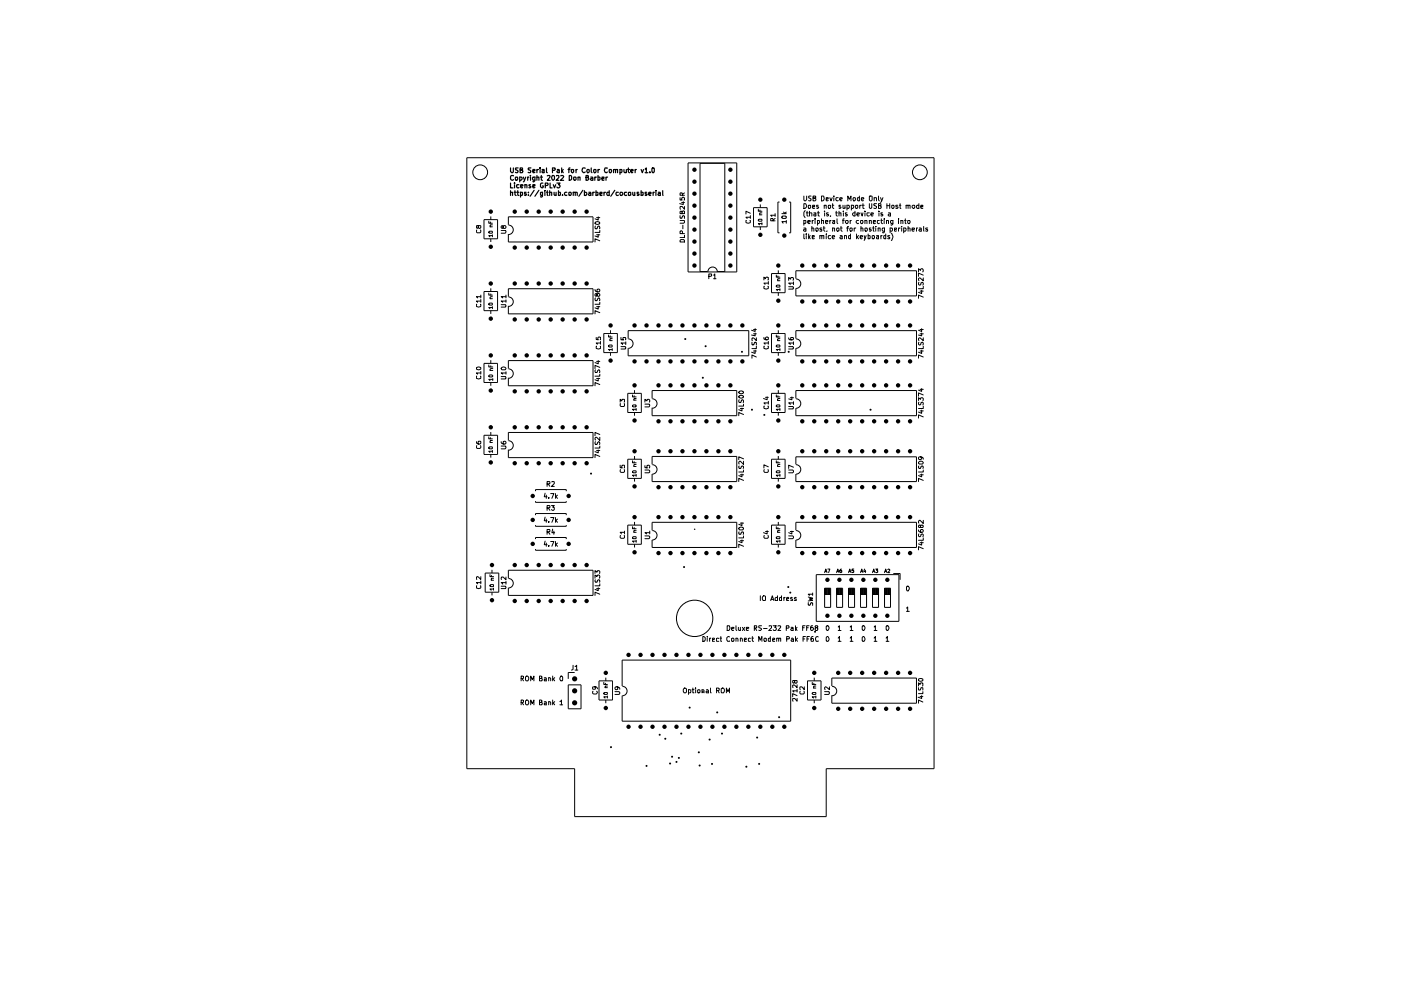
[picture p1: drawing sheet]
<svg xmlns="http://www.w3.org/2000/svg" width="297mm" height="210mm" viewBox="0 0 297 210" stroke-linecap="round" stroke-linejoin="round" font-family="sans-serif">
<g fill="none" stroke="#000" stroke-width=".21">
<path d="M99 33.4h99v129.6h-22.8v10.1h-53.4v-10.1h-22.8zM145.9 34.5h10.3v23.2h-10.3zM101.1 48.8l-.1 .4 .2 .2h.6l.1-.2v-.4M101.4 48l.1-.2 .4 .1v.4l-.1 .1-.4-.1-.1-.5-.3 .1v.4l.2 .1 .2-.2M102.6 46.6h2.9v4h-2.9zM103.6 49.1l.7-.1 .1 .4h-.6h-.2zM103.6 46.9v.4h.8M103.9 48.1h.5M104 47.1v.2M104.1 45.9v.7M104.1 50.6v.7M104.4 50h-.8l.3 .2"/>
<path d="M104.4 47.7h-.4v.4M104.4 49.8v.4M106.3 48.9h.9l.1 .1-.2 .4h-.8M106.7 48l.1-.2 .5 .2-.2 .4-.4-.1v-.4l-.3-.1-.1 .2 .1 .4 .3-.1M107.8 47.7v-1.7h17.9v5.3h-17.9v-1.7M107.8 47.7a1 1 0 0 1 1 1 1 1 0 0 1-1 1M126.2 47.9v.6h.4a.44 .44 0 0 1 .5-.5v.5M126.2 47.1a.58 .58 0 0 1 1 .2 .58 .58 0 0 1-1-.1zM126.5 49.8h.7M126.5 46.1h.7M126.8 49.7v.6l-.6-.3M126.8 46v.7l-.6-.3"/>
<path d="M127.2 51.1l-1-.5v.7M127.2 48.9v.4h-1M144.2 51l.2-.2h.5l.2 .2v.3h-.9zM144.2 46.7l.9 .1v.4l-.2 .1h-.7M144.2 45.7v.5a.36 .36 0 0 0 .4 0 .36 .36 0 0 0 .1-.4h.4v.5M144.2 41.9v.5h.4v-.5l.3-.1 .2 .2-.1 .4M144.5 42.9h.6M144.6 45l.3-.3 .2 .1v.5h-.9v-.4h.4v.4M144.7 49.5v-.4l-.2-.2-.3 .1v.5h.9M144.7 41.4l-.1-.5-.4 .1v.4h.9M144.8 47.8v.7M144.9 42.8v.5l-.8-.1"/>
<path d="M145.1 49.9v.5h-.9M145.1 43.8v.6l-.5-.6-.4 .1 .1 .5M145.1 40.9l-.4 .3M150 57.6h-1.6v-23h5.3v23h-1.6M150.1 57.6a1 1 0 0 1 1-1 1 1 0 0 1 1 1M150.3 58.6l.6-.1v-.3l-.6-.1v1M151.3 58.3l.3-.2v1M151.3 59.1h.5M158.2 46.7v.5l.4 .1 .5-.1-.1-.5M159.1 46.1h-.9l.2 .2M159.1 45.2l-.9-.4v.6M159.1 45.7v.6"/>
<path d="M159.8 44h2.8v4.1h-2.8zM160.8 46.6l.7-.1v.3l-.5 .1-.2-.1zM160.8 44.4v.4h.7M161 45.6h.5M161.1 44.5v.3M161.2 43.3v.7M161.2 48.1v.7M161.5 47.4h-.7l.2 .3M161.5 45.1h-.4v.5M161.5 47.2v.5M162 59.4v-.6l.3 .3 .2-.3h.4l-.1 .6M162.9 59.7v.6"/>
<path d="M163.6 58h2.9v4.1h-2.9zM163.9 46.8l-.1-.5-.4 .1v.4h.9M164.3 45.6h-.9l.3 .3M164.3 46.3l-.4 .4M164.3 45.3v.6M164.6 58.3v.5h.8M164.8 59.5h.6M164.9 58.5v.3M165 57.3v.7M165.3 42.8h-.4v6.6h.4M165.4 59.1h-.5v.4M165.8 45.9l.7-.1 .2 .1v.3l-.8 .1-.1-.1z"/>
<path d="M165.8 45.3h.9M166.1 45l.4 .3M166.7 47h-.9l.2 .3M166.7 46.7v.6M166.7 45l-.3 .2M167.2 59.4v-.6l.4 .4 .1-.4h.4v.6M167.3 42.8h.3v6.6h-.3M168.2 59.8v.6M168.7 59.1v-1.7h25.6v5.3h-25.6v-1.6M168.8 59.2a1 1 0 0 1 1 1 1 1 0 0 1-1 1M170.4 41.6v.8l.2 .2 .4-.3v-.7M170.4 43.2h.4l.2 .4-.3 .6h-.3z"/>
<path d="M170.4 47.3l.3 .1 .2-.2-.1-.5h-.4v1.1M170.4 48.3l.5 .1v.6M170.4 49.6v.9l.2 .1M170.7 44.6l-.3 .4v.7l.3 .4M170.9 48.6h-.4l-.2 .2 .2 .2 .4-.1M170.9 49.6v.1M170.9 45.1h.5M170.9 50v.6M171.1 44.8v.9l.3 .1M171.3 47.1l.5-.1-.1-.3-.4 .1v.4l.1 .2 .3-.1M171.4 43.5l.5 .1v.4l-.2 .2-.3-.3zM171.4 49.6v1"/>
<path d="M171.5 50.2l.3 .4M171.6 45.2h.5v.6M171.6 44.8v1M171.8 50l-.4 .3M172 41.6l-.6 .1 .1 .3 .5 .2-.2 .4-.4-.1M172.1 48.4h.5v.6M172.1 48v1M172.2 50.3l.4-.1v-.2h-.4v.5h.4M172.2 46.7v.7M172.3 43.9l.4-.1v-.3h-.4v.6h.4M172.4 42h.5v-.4h-.5v1h.4l.2-.4-.3-.2M172.5 46.7l-.3 .2"/>
<path d="M172.6 45.1h.4v.7M172.8 46.4v.1M172.8 46.7v.7M173 45.4l-.4 .1v.3l.4-.1M173 48.4l.4-.1 .1 .5-.2 .2-.3-.1zM173.3 47.3l.3 .1 .1-.2v-.5h-.4v1.1M173.3 45.1h.4M173.5 43.5h-.4v.3l.5 .2-.2 .2-.3-.1M173.5 44.8v.9l.2 .1M173.8 50h.4v.6M173.8 50v.6M174.2 41.6h.4a.58 .58 0 0 1 .1 .6 .58 .58 0 0 1-.5 .4z"/>
<path d="M174.2 46.8l.4-.1v.7M174.2 46.4v1M174.2 48.3l-.4 .1 .2 .3h.2v.2h-.4M174.2 50h.5v.6M174.6 48.3h.3M174.7 48v.9l.2 .1M174.8 43.6l.4-.1v.7M174.8 43.5v.7M174.8 44.8v.1M174.8 45.1v.7M175 47.1l.5-.1-.1-.3-.4 .1v.4l.2 .2 .2-.1M175.2 42.2h.4v-.3h-.4v.6h.4"/>
<path d="M175.2 49.6v.1M175.2 50v.6M175.3 48.9v.2M175.6 45.1h-.3v.3l.4 .2-.2 .2-.2-.1M175.7 43.5l.4 .1v.4l-.2 .2-.3-.3zM175.9 41.9l.3 .7 .2-.7M175.9 46.7v.7M176.1 45.7l-.1 .2M176.1 50h-.4l-.1 .1 .2 .5 .3-.1M176.2 46.7l-.3 .2M176.4 50.3l.6-.1-.1-.2h-.5v.5l.2 .1 .3-.1M176.4 43.5h.4"/>
<path d="M176.5 43.2v.8l.3 .2M176.5 46.7h.5v.7M176.5 48.4h.5v.6M176.5 48.3v.7M176.8 41.6v.1M176.8 41.9v.7M177 47l-.5 .1v.2h.5M177.2 45.1h.3M177.3 44.8v.8l.2 .2M177.5 46.4v.8l.1 .2M177.5 48.3l.4 .1v.5h-.4zM177.7 41.9h-.4l-.1 .2 .1 .4h.4"/>
<path d="M177.9 45.2l.4-.1v.7M177.9 44.8v1M178.1 42.2h.5l-.1-.3-.4 .1v.4l.1 .2 .3-.1M178.1 50h.5v.6M178.2 43.5h-.3v.3l.4 .2-.2 .2-.2-.1M178.2 48.3h.4M178.3 48v.9l.3 .1M178.6 50.2h-.4l-.1 .2 .1 .2 .4-.1M178.6 46.7h.4M178.7 43.5v.6l.3 .1 .2-.2M178.8 44.8v.1M178.8 45.1v.7"/>
<path d="M179 46.4l-.3 .1v.9M179.1 50h.4v.6M179.1 50v.6M179.2 43.5v.7M179.2 46.9l.2-.2h.3v.6l-.2 .1-.3-.2zM179.5 48.3h.4M179.6 44.1h.4v-.6h-.4v1M179.6 45.1h-.4v.3l.5 .2-.2 .2-.3-.1M179.7 42.6v-1l.4 .6 .3-.6v1M179.9 48l-.2 .2v.8M180.3 48.3l.4 .1v.5h-.4zM180.3 46.7v.7"/>
<path d="M180.3 50h-.4v.5h.4M180.3 49.6v1M180.5 44.1h.4v-.6h-.4v1M180.5 46.7l-.2 .2M180.9 41.9l.5 .1v.4l-.2 .2-.4-.3zM181.1 48.3v.7M181.3 45.1h-.4l-.1 .2v.3l.2 .2 .3-.1M181.3 44.8v1M181.4 43.5l.5 .1v.4l-.2 .2-.3-.3zM181.4 48.3l-.3 .2M181.6 49.6v1M181.7 45.5l.5-.1-.1-.3-.4 .1v.4l.2 .2 .2-.1"/>
<path d="M181.7 50.2l.3 .4M182 46.7h-.3l-.2 .2v.3l.3 .2 .2-.1M182 50l-.4 .3M182.2 41.9l-.4 .1v.4l.1 .2 .3-.1M182.2 41.6v1M182.3 43.5v.7M182.4 50.3l.5-.1-.1-.2h-.4v.5l.1 .1 .3-.1M182.5 46.8l.4-.1 .1 .5-.2 .2-.3-.2zM182.5 45.1l.3 .7 .2-.7M182.5 48.4h.5v.6M182.5 48v1M182.6 42.2h.5l-.1-.3-.4 .1v.4l.2 .2 .2-.1"/>
<path d="M182.6 43.5l-.3 .2M182.8 43.5h.4M183 43.2v.9l.2 .1M183.2 50l.2 .6M183.4 44.8v.1M183.4 46.8h.4v.6M183.4 48.4l.4-.1 .1 .5-.2 .2-.3-.1zM183.4 45.1v.7M183.4 46.7v.7M183.6 50l-.4 1M184.1 50h.4v.5h-.4M184.1 49.6v1"/>
<path d="M184.3 41.7h.6v.7l-.2 .2-.4-.2zM184.3 43.2v.8l.2 .2 .3-.2v-.8M184.3 45.1l-.5 .1v.4l.2 .2 .3-.1M184.3 46.8h.4v.6M184.3 46.7v.7M184.7 45.5l.5-.1-.1-.3-.4 .1v.4l.1 .2 .3-.1M184.7 48.3h-.4v.3l.4 .3-.1 .1-.3-.1M184.9 50h.4l.1 .4-.1 .2-.4-.1zM185 48.3h.3M185.2 47.1l.4-.1v-.3h-.4v.6h.4M185.2 48v.9l.1 .1M185.3 42h.5v.6"/>
<path d="M185.3 41.9v.7M185.7 48v.1M185.7 48.3v.7M185.8 43.2h-.5a.44 .44 0 0 0 .1 .4 .44 .44 0 0 0 .4 .2l-.1 .4-.4-.1M185.8 50h.5v.6M186.2 48.4l.4-.1v.7M186.2 48.3v.7M186.3 41.6v.8l.1 .2M186.3 43.6h.4l.1-.3-.5-.1v1h.4l.2-.3-.3-.3M186.3 50.2l-.5 .1 .1 .3 .4-.1M186.4 44.8v.1M186.4 45.1v.7"/>
<path d="M186.4 46.7l-.4 .1v.4l.2 .2 .2-.1M186.7 41.9l.2 .7M186.8 46.7h.3M186.8 50v.6M186.9 46.4v.8l.2 .2M187 50l-.2 .1M187.1 45.1h-.3v.3l.4 .2-.2 .2-.2-.1M187.2 41.9l-.5 1M187.5 46.4v.1M187.5 46.7v.7M187.5 48.9h-.4v-.6h.4v.8l-.1 .3-.3-.1M187.8 50h-.4v.5h.4"/>
<path d="M187.8 49.6v1M188 46.8h.4v.6M188 46.7v.7M188 43.2v1M188 43.6h.6M188.4 45.1l.4 .1v.6M188.6 50h-.4l.2 .3h.2v.2h-.4M188.6 43.2v1M188.7 48.9h.4v-.6h-.4v1.1M188.8 45.4h-.3l-.2 .2 .2 .2 .3-.1M189 49.4a1.02 1.02 0 0 1 0 1.6M189.1 43.5h.4l.1 .2-.2 .5-.3-.2z"/>
<path d="M189.3 47.3h-.4v-.6h.4v.8l-.2 .3-.2-.1M189.7 48.7l.4-.1v-.3h-.4v.6h.4M190.3 43.5h-.3l-.1 .2 .5 .3-.2 .2-.3-.1M190.5 46.4v.1M190.5 46.7v.7M190.5 48.3v.7M190.7 43.5h.3M190.8 43.2v.9l.2 .1M190.8 48.3h-.2l-.1 .2M191 46.8h.4v.6M191 46.7v.7M191.2 48v.1"/>
<path d="M191.2 48.3v.7M191.6 48.9h.4v-.6h-.4v1.1M191.8 46.7h.3M191.9 46.4v.9l.2 .1M192.1 43.6l.4-.1v.7M192.1 43.5v.7M192.4 46.8l.5-.1 .1 .5-.2 .2-.4-.2zM192.5 43.6l.5-.1v.7M192.5 48.4h.5v.6M192.5 48v1M193.4 43.7l.1-.2h.4v.6l-.3 .1-.2-.3zM193.4 48.7l.5-.1-.1-.3h-.4v.6h.4"/>
<path d="M194.3 48.3v.7M194.6 48.3l-.3 .2M194.7 57.7v-.7l.5 .3 .1-.3h.3l.1 .2v.5M194.8 43.5h-.4l-.1 .2 .2 .5 .3-.1M194.8 59.9l-.1 .4 .2 .2 .3-.2v-.3l.3-.1 .2 .1v.5M194.8 43.2v1M194.9 48.3l.4 .1v.6M195.2 43.9l.5-.1v-.3h-.5v.6h.5M195.3 48.6h-.3l-.2 .2 .2 .2 .3-.1M195.7 58.9v.6l-.6-.6-.4 .2 .1 .4M195.7 58.3l-1-.4v.7M195.8 48l.1 1"/>
<path d="M196.7 48.3l-.4 .1 .1 .3h.3v.2h-.4M101 78a.52 .52 0 0 1 .6-.2 .52 .52 0 0 1 .3 .4 .52 .52 0 0 1-.5 .2 .52 .52 0 0 1-.4-.4zM101.1 79.8l-.1 .4 .4 .1 .5-.1v-.4M101.1 64.5l-.1 .4 .4 .2 .5-.2v-.4M101.9 79.1h-.9l.3 .2M101.9 63.8h-.9l.3 .3M101.9 62.9h-.9l.3 .3M101.9 62.6v.6M101.9 63.5v.6M101.9 78.7v.6M102.6 61.8h2.9v4.1h-2.9zM102.6 77h2.9v4.1h-2.9z"/>
<path d="M103.6 79.7l.2-.2h.5l.2 .3-.2 .1h-.5zM103.6 77.4v.4h.9M103.6 64.3h.7l.1 .3-.6 .1-.2-.1zM103.6 62.1v.5h.8M103.9 78.6h.6M103.9 63.3h.5M104.1 61.1v.7M104.1 62.3v.3M104.1 65.9v.6M104.1 76.4v.6M104.1 77.6v.2M104.4 65.2h-.8l.3 .2"/>
<path d="M104.4 62.9h-.3l-.2 .2 .1 .2M104.4 65v.4M104.5 78.1h-.4l-.2 .2 .1 .3M106.3 64.6h.9l.1 .2-.1 .3h-.9M106.3 79.8h.9l.1 .2-.1 .3h-.9M106.3 78.1a.58 .58 0 0 1 1 0l-.2 .3h-.7zM107.3 63.8h-1l.3 .3M107.3 62.9h-1l.3 .3M107.3 79.1h-1l.3 .2M107.3 62.6v.6M107.3 63.6v.5M107.3 78.8v.5"/>
<path d="M107.8 62.9v-1.7h17.9v5.3h-17.9v-1.6M107.8 78.1v-1.6h17.9v5.3h-17.9v-1.7M107.8 63a1 1 0 0 1 1 1 1 1 0 0 1-1 1M107.8 78.2a1 1 0 0 1 1 1 1 1 0 0 1-1 1M126.2 61.4v.3l.8 .2 .2-.3-.2-.3-.4 .1v.4l.1 .1M126.2 63.2v.6h.4l.3-.6 .3 .2-.1 .4M126.2 78.4v.6h.4l.3-.6 .3 .3-.1 .3M126.4 71.5v.5l.4 .1-.1-.5 .2-.1h.4v.6M126.5 73.4l-.1 .4 .4 .2 .5-.2v-.4M126.5 65h.7M126.5 76.6h.7M126.6 62.4l.2-.2 .4 .2v.3l-.4 .1-.2-.1v-.4l-.3-.1-.1 .5 .1 .1 .3-.1"/>
<path d="M126.8 64.9v.6l-.6-.2M126.8 76.5v.6l-.6-.2M127.2 66.3l-1-.4v.6M127.2 64.1v.4h-1M127.2 79.3v.5h-1M127.2 77.9l-1-.4v.6M127.3 72.7h-.9l.3 .3M127.3 72.4v.6M128 70.7h2.9v4.1h-2.9zM129 73.2h.7l.1 .3-.6 .1-.2-.1zM129 71v.5h.8M129.3 72.2h.5"/>
<path d="M129.4 71.2v.3M129.5 70v.7M129.5 74.8v.6M129.8 74.1h-.8l.3 .2M129.8 71.8h-.4v.4M129.8 73.9v.4M131.7 73.5h.9l.1 .2-.1 .3h-.9M131.7 71.5v.6h.5v-.6h.4v.6M132.7 72.7h-1l.3 .4M132.7 72.5v.6M133.2 71.8v-1.7h25.5v5.3h-25.5v-1.5a1 1 0 0 0 1-1 1 1 0 0 0-1-1M159.4 72.6v.5h.5v-.5h.3h.2v.6"/>
<path d="M159.8 74.4h.6M159.8 70.8h.6M159.8 69.8h.6M160.1 74.3v.6l-.8-.2M160.1 70.6v.6l-.8-.2M160.1 69.7v.6l-.8-.3M160.4 75.7l-1-.4v.6M160.4 73.4v.5h-1M160.4 71.6v.6l-.7-.6-.3 .1 .1 .5M162 71.5v.4l.4 .2 .5-.1v-.5h-.4l-.2 .1 .2 .5M162.1 60.7l-.1 .4 .4 .2 .5-.2-.1-.4M162.1 73.4l-.1 .4 .4 .2 .5-.2-.1-.4"/>
<path d="M162.9 60h-.9l.2 .3M162.9 72.7h-.9l.2 .3M162.9 72.4v.6M163.6 70.7h2.9v4.1h-2.9zM164.6 73.2h.7l.1 .3-.6 .1-.2-.1zM164.6 71v.5h.8M164.6 60.5h.7l.1 .3-.6 .1-.2-.1zM164.8 72.2h.6M164.9 71.2v.3M165 62.1v.6M165 70v.7M165 74.8v.6"/>
<path d="M165.4 74.1h-.8l.2 .2M165.4 71.8h-.5v.4M165.4 61.4h-.8l.2 .2M165.4 61.2v.4M165.4 73.9v.4M167.2 73.5h.9l.1 .2-.1 .3h-.9M167.2 71.6l.3 .5h.6v-.6l-.5 .1v.4l.2 .1M167.2 60.8h.9l.1 .2-.1 .3h-.9M168.2 72.7h-1l.4 .4M168.2 60h-1l.4 .4M168.2 72.5v.6M168.7 71.8v-1.7h25.6v5.3h-25.6v-1.6"/>
<path d="M168.8 71.9a1 1 0 0 1 1 1 1 1 0 0 1-1 1M194.8 72.6l-.1 .4 .2 .2 .3-.2v-.3l.3-.1 .2 .1v.5M195.1 61.7h.6M195.1 74.4h.6M195.1 70.8h.6M195.1 69.8h.6M195.4 61.6v.6l-.7-.2M195.4 74.3v.6l-.7-.2M195.4 70.6v.6l-.7-.2M195.4 69.7v.6l-.7-.3M195.7 63l-1-.4v.6M195.7 60.7v.5h-1"/>
<path d="M195.7 75.7l-1-.4v.6M195.7 73.4v.5h-1M195.7 71.6v.6l-.6-.6-.4 .2 .1 .4M101 93.6v.3a.62 .62 0 0 0 .9 .1v-.4h-.5l-.1 .3 .2 .2M101.1 94.5l-.1 .4 .2 .2h.6l.1-.2v-.4M102.6 92.3h2.9v4.1h-2.9zM103.6 94.8l.7-.1 .1 .4-.6 .1-.2-.1zM103.6 92.6v.4h.8M103.9 93.8h.5M104 92.8v.2M104.1 81.1v.7M104.1 91.6v.7"/>
<path d="M104.1 96.4v.6M104.4 95.7h-.8l.3 .2M104.4 93.4h-.4v.4M104.4 95.5v.4M104.5 80.4h-.9l.3 .3M104.5 80.3v.4M106.3 94.6h.9l.1 .1-.2 .5h-.8M106.3 93.6v.4l.8 .1 .2-.1-.2-.4h-.4v.5h.1M107.8 93.4v-1.7h17.9v5.3h-17.9v-1.7M107.8 93.4a1 1 0 0 1 1 1 1 1 0 0 1-1 1M126.2 93.6v.6h.4l.3-.6 .3 .3-.1 .3M126.5 95.5h.7"/>
<path d="M126.5 80.3h.7M126.8 95.4v.6l-.6-.2M126.8 80.2v.6l-.6-.3M127.2 96.8l-1-.4v.6M127.2 94.6v.4h-1M127.2 92.7v.7l-.7-.7-.3 .2v.4M127.2 92.1l-1-.4v.7M127.2 81.5l-1-.4v.7M131.5 98.6v.5l.4 .1v-.6h.4v.6M131.5 85.3v-.6l.3 .3 .1-.3h.4v.6M131.6 99.6l-.1 .4 .2 .2h.5l.2-.2-.1-.4M131.6 85.6l-.1 .4 .2 .2h.5l.2-.2-.1-.4"/>
<path d="M133.1 83.4h2.9v4.1h-2.9zM133.1 97.4h2.9v4h-2.9zM134.1 99.9l.7-.1 .1 .4h-.6h-.2zM134.1 97.7v.4h.8M134.1 85.9h.7l.1 .3-.6 .1-.2-.1zM134.1 83.7v.5h.8M134.4 98.9h.5M134.4 84.8h.5M134.5 83.9v.3M134.5 97.9v.2M134.5 82.7v.7M134.5 87.5v.6"/>
<path d="M134.5 96.7v.7M134.9 98.5h-.4v.4M134.9 86.8h-.8l.3 .2M134.9 84.5h-.4v.3M134.9 86.6v.4M136.7 85.7h1l.1 .2-.2 .4h-.9M136.7 85.3v-.6l.5 .3v-.2l.4-.1 .2 .1-.1 .5M136.7 99.7h.9l.2 .1-.2 .4h-.9M136.7 98.7v.4l.5 .1v-.5l.4-.1 .2 .2-.1 .4M138.3 84.5v-1.7h17.9v5.3h-17.9v-1.7M138.3 98.5v-1.7h17.9v5.3h-17.9v-1.6M138.3 84.6a1 1 0 0 1 1 1 1 1 0 0 1-1 1"/>
<path d="M138.3 98.5a1 1 0 0 1 1 1 1 1 0 0 1-1 1M156.7 84.8v.5h.4a.44 .44 0 0 1 .5-.5v.5M156.7 83.9a.58 .58 0 0 1 .9 .3 .58 .58 0 0 1-1-.1zM156.7 83a.58 .58 0 0 1 .9 .2 .58 .58 0 0 1-1-.1zM156.7 98.8v.5h.4l.2-.5h.3v.2v.3M157 86.6h.6M157.3 86.5v.6l-.7-.2M157.6 87.9l-1-.4v.6M157.6 85.7v.4h-1M157.6 99.7v.4h-1M157.6 97.8v.7l-.6-.7-.4 .2 .1 .4M157.6 97.3l-1-.4v.6"/>
<path d="M162.1 99.6l-.1 .4 .1 .2h.6l.2-.2-.1-.4M162.1 86.1l-.1 .4 .4 .2 .5-.2-.1-.4M162.3 84.2h.6M162.6 84.2v.6l-.7-.3M162.9 99l-.9-.4v.6M162.9 85.4h-.9l.2 .3M162.9 85.1v.6M163.6 83.4h2.9v4.1h-2.9zM163.6 97.4h2.9v4h-2.9zM164.6 85.9h.7l.1 .3-.6 .1-.2-.1zM164.6 83.7v.5h.8M164.6 99.9l.7-.1 .1 .4h-.6h-.2z"/>
<path d="M164.6 97.7v.4h.8M164.8 84.9h.6M164.8 98.9h.6M164.9 83.9v.3M164.9 97.9v.2M165 82.7v.7M165 87.5v.6M165 96.7v.7M165.4 86.8h-.8l.2 .2M165.4 84.5h-.5v.4M165.4 98.5h-.5v.4M165.4 86.6v.4"/>
<path d="M167.2 86.2h.9l.1 .2-.1 .3h-.9M167.2 99.7h.9l.1 .1-.1 .4h-.9M167.6 84.3h.6M167.9 84.2v.6l-.7-.2M168.2 85.4h-1l.4 .4M168.2 99.1l-1-.5v.7M168.2 85.2v.6M168.7 84.5v-1.7h25.6v5.3h-25.6v-1.6M168.7 98.5v-1.6h25.6v5.2h-25.6v-1.6M168.8 98.5a1 1 0 0 1 1 1 1 1 0 0 1-1 1M168.8 84.6a1 1 0 0 1 1 1 1 1 0 0 1-1 1M194.7 84.9v-.6l.5 .4v-.3l.4-.1 .1 .2v.4"/>
<path d="M194.7 98a.56 .56 0 0 1 .6-.2 .56 .56 0 0 1 .4 .3l-.1 .3h-.7zM194.8 85.3l-.1 .4 .2 .2 .3-.2v-.3l.3-.1 .2 .1v.5M194.8 98.8v.5h.4l.2-.5h.3v.2v.3M195.1 87.1h.6M195.1 82.5h.6M195.2 96.9l.2 .1v.3l-.5 .2-.2-.2 .2-.4 .8 .1v.4M195.4 87v.6l-.7-.2M195.4 82.4v.6l-.7-.3M195.7 88.4l-1-.4v.6M195.7 86.1v.5h-1M195.7 83.7l-1-.4v.7M195.7 99.7v.4h-1"/>
<path d="M113.5 104.1v-.3h6.6v.3M113.5 106.3v.2h6.6v-.2M113.5 109.2v-.3h6.6v.3M113.5 111.3v.3h6.6v-.3M113.5 114.3v-.3h6.6v.3M113.5 116.4v.3h6.6v-.3M115.6 109.6l-.2 .8h.6M115.6 114.7l-.2 .8h.6M115.6 104.6l-.2 .7h.6M115.8 105v.7M115.8 110.1v.6M115.8 115.1v.7"/>
<path d="M116 112.8l.6-.1v-.3l-.6-.1v1M116 107.7l.6-.1v-.3l-.6-.1v1M116 102.6l.6-.1v-.3l-.6-.1v1M116.2 112.8l.4 .5M116.2 107.7l.4 .5M116.2 102.6l.4 .5M116.3 110.6v.1M116.3 115.7v.1M116.3 105.5v.2M116.8 109.7h.6l-.4 1M116.8 114.8h.6l-.4 1M116.8 104.6h.6l-.4 1.1"/>
<path d="M116.9 107.2h.6l-.3 .3 .3 .1v.4l-.2 .2-.4-.2M117 102.2l.4-.1 .1 .4-.6 .6h.6M117.2 112.2l-.2 .7h.6M117.4 112.6v.7M117.8 104.6v1.1M117.8 109.7v1M117.8 114.8v1M117.9 110.3l.3 .4M117.9 115.4l.3 .4M117.9 105.2l.3 .5M118.2 110.1l-.4 .3M118.2 115.1l-.4 .4"/>
<path d="M118.2 105l-.4 .3M131.6 113.5l-.1 .5 .2 .1h.5l.2-.1-.1-.5M132.4 112.9h-.9l.2 .3M132.4 112.6v.6M133.1 111.3h2.9v4.1h-2.9zM134.1 113.9l.7-.1 .1 .3-.6 .1-.2-.1zM134.1 111.7v.4h.8M134.4 112.9h.5M134.5 111.8v.3M134.5 101.4v.7M134.5 110.7v.6M134.5 115.4v.7"/>
<path d="M134.9 114.7h-.8l.3 .3M134.9 112.4h-.4v.5M134.9 100.8h-.8l.3 .2M134.9 100.6v.4M134.9 114.6v.4M136.7 113.6h.9l.2 .2-.2 .4h-.9M137.8 112.9h-1.1l.4 .3M137.8 112.6v.6M138.3 112.4v-1.7h17.9v5.4h-17.9v-1.6M138.3 112.5a1 1 0 0 1 1 1 1 1 0 0 1-1 1M147.3 112.2h.1M156.7 112.8v.5h.4l.2-.5h.3v.1v.4"/>
<path d="M156.7 111.8a.58 .58 0 0 1 .9 .3l-.1 .3h-.7l-.2-.3zM157 100.7h.6M157 114.6h.6M157 110.9h.6M157.3 114.5v.6l-.7-.3M157.3 110.8v.6l-.7-.2M157.3 100.5v.6l-.7-.3M157.6 115.8l-1-.4v.7M157.6 113.6v.4h-1M157.6 101.9l-1-.5v.7M162.1 113.5l-.1 .5 .1 .1h.6l.2-.1-.1-.5M162.3 112.7h.6"/>
<path d="M162.6 112.5v.7l-.7-.3M163.6 111.3h2.9v4.1h-2.9zM164.6 113.9l.7-.1 .1 .3-.6 .1-.2-.1zM164.6 111.7v.4h.8M164.8 112.9h.6M164.9 111.8v.3M165 101.4v.7M165 110.7v.6M165 115.4v.7M165.4 100.8h-.8l.2 .2M165.4 114.7h-.8l.2 .3M165.4 112.4h-.5v.5"/>
<path d="M165.4 100.6v.4M165.4 114.6v.4M167.2 113.6h.9l.1 .2-.1 .4h-.9M167.6 112.7h.6M167.9 112.6v.6l-.7-.3M168.7 112.4v-1.7h25.6v5.4h-25.6v-1.6M168.8 112.5a1 1 0 0 1 1 1 1 1 0 0 1-1 1M194.7 112.4l.1 .3 .8 .2 .1-.3-.1-.3-.4 .1v.4l.1 .1M194.8 113.2l-.1 .4 .2 .2 .3-.2v-.2l.3-.2 .2 .2v.4M195.1 100.7h.6M195.1 115.1h.6M195.2 111.5v-.2h.5v.2v.3h-.5v-.4l-.4-.1v.5h.3l.1-.1"/>
<path d="M195.4 100.5v.6l-.7-.3M195.4 114.9v.7l-.7-.3M195.7 101.9l-1-.5v.7M195.7 116.3l-1-.4v.7M195.7 114v.6h-1M195.7 110.3v.7l-.6-.7-.4 .3 .1 .3M101.1 124.2l-.1 .4 .4 .2 .5-.2v-.4M101.9 123.5h-.9l.3 .3M101.9 122.3v.6l-.6-.6h-.3l.1 .6M101.9 123.2v.6M102.9 121.5h2.8v4.1h-2.8zM103.9 124h.7v.3l-.5 .1-.2-.1z"/>
<path d="M103.9 121.8v.5h.7M104.1 123h.5M104.2 122v.3M104.3 120.8v.7M104.3 125.6v.6M104.6 124.9h-.7l.2 .2M104.6 122.6h-.4v.4M104.6 124.7v.4M106.3 124.3h.9l.1 .2-.1 .3h-.9M107.3 123.5h-1l.3 .4M107.3 122.3v.6l-.6-.6h-.4v.6M107.3 123.3v.6"/>
<path d="M107.8 122.6v-1.7h17.9v5.3h-17.9v-1.6M107.8 122.7a1 1 0 0 1 1 1 1 1 0 0 1-1 1M126.2 122.6v-.7l.4 .4v-.3l.4-.1 .2 .3-.1 .4M126.2 121.6v-.6l.4 .3v-.2l.4-.1 .2 .2-.1 .4M126.2 122.9v.5h.4l.2-.5h.3v.5M126.5 124.8h.7M126.8 124.6v.6l-.6-.2M127.2 126l-1-.4v.6M127.2 123.8v.4h-1M149 135l.5 .2v.5l-.1 .3h-.4zM149.9 135h.1M149.9 135.3v.7"/>
<path d="M150.5 135.3v.7M150.7 135.3l-.2 .2M151 135.6h.5l-.1-.3-.4 .1v.6h.5M152.4 135.4h-.5v.5l.5 .1M152.7 135.3h.3M152.8 135v1h.2M154.2 132.7h.4a.59 .59 0 0 1 .1 .6 .59 .59 0 0 1-.5 .4zM154.7 135h-.3l-.3 .2v.5l.2 .3 .4-.1M155.1 135.4l.3-.1 .2 .2-.1 .5-.4-.1zM155.1 133.3l.5-.1-.1-.2-.4 .1v.4l.2 .2 .2-.1M156 135.4l.3-.1 .2 .2v.5M156 132.7v.8l.2 .2"/>
<path d="M156 135.3v.7M156.5 133v.5l.2 .2 .3-.2M157 135.4l.2-.1 .2 .2v.5M157 133v.7M157 135.3v.7M157.4 133l.5 .7M157.8 135.6h.4v-.3l-.4 .1v.6h.4M157.9 133l-.5 .7M158.2 133.3l.5-.1v-.2h-.5v.6h.5M159.1 135.4h-.4v.5l.4 .1M159.4 135.3h.4M159.5 135v.8l.3 .2"/>
<path d="M159.9 133.2l.5-.1v-.3l-.5-.1v1M160.1 133.2l.3 .5M160.9 136v-1l.3 .7 .3-.7v1M161.2 126.3v1M161.5 132.7l-.6 .1v.2l.6 .3-.3 .4-.3-.1M161.9 126.3l.4 .2v.7l-.1 .1h-.4a.66 .66 0 0 1 .1-1zM161.9 133.3h.7M162 135.5l.1-.2 .4 .1v.5l-.4 .1zM163.1 132.8l.4-.1 .1 .4-.6 .6h.6M163.3 135v1h-.3l-.1-.6h.4M163.4 127.3l.3-1 .4 1M163.5 127.1h.4"/>
<path d="M163.8 135.6h.5v-.2h-.5v.6h.5M163.9 132.7h.7l-.3 .3 .3 .2-.1 .4-.4 .1-.2-.2M164.7 135.4h.4v.6M164.7 135.3v.7M164.8 126.3v1h-.4l-.1-.5 .2-.1h.3M164.9 132.8l.5-.1 .1 .1-.6 .9h.6M165.1 135.5l.2-.2 .2 .1v.6M165.7 126.3v1h-.3l-.1-.6h.4M166.2 126.7v.6M166.5 126.7l-.3 .1M166.7 133.2h.4l.2-.2-.1-.3h-.5v1M166.8 127l.4-.1-.1-.2h-.3v.6h.4"/>
<path d="M166.8 135.5h.5v-.5h-.5v1M167.7 133l.4 .1v.6M167.8 135.4l.3-.1 .1 .2v.5h-.4v-.4h.4M168 126.7h-.4v.3l.5 .2-.1 .1h-.4M168.1 133.2l-.5 .2 .2 .3 .3-.1M168.7 132.7v1M168.7 135v1M168.7 133.3l.3 .4M168.8 126.7h-.2l-.2 .1 .4 .3v.2h-.4M168.8 135.6l.3 .4M169 133l-.3 .3M169.1 135.3l-.4 .4"/>
<path d="M170.2 133.1h.3M170.3 135.5h.3M170.7 132.7h-.5v1M170.8 135h-.5v1M171 133.1h.4M171.1 135.5h.3M171.4 127.8v.5a.36 .36 0 0 0 .4-.1 .36 .36 0 0 0 .1-.4h.4v.6M171.4 126.6l.9 .2-.7 .2 .7 .3-.9 .1M171.5 132.7h-.5v1M171.6 135h-.5v1M172.3 126h-.9l.2 .2M172.3 132.7h-.3l-.1 .2v.6l.3 .2 .3-.3v-.2l-.3-.2-.3 .2"/>
<path d="M172.3 125.7v.5M172.4 135l-.4 .2v.7h.5l-.1-.5h-.4v.2M173 133.1l-.2-.2 .1-.2h.4l.1 .2-.6 .4 .2 .4h.2l.2-.3-.2-.3M173.1 121.8h17.5v9.9h-17.5zM173.5 135a.52 .52 0 0 0-.6 .3 .52 .52 0 0 0 .2 .7l.4-.1M174.8 121.4l.3-.8 .2 .8M174.8 124.7h1.3v4.1h-1.3zM174.8 126.1h1.3M174.9 121.2h.4M175 124.7v1.4M175.1 124.7v1.4M175.3 135h.2l.3 .4-.2 .6h-.3l-.1-.2z"/>
<path d="M175.3 132.7a.52 .52 0 0 1 .5 .4 .52 .52 0 0 1-.4 .6l-.2-.3zM175.3 124.7v1.4M175.5 120.6h.4l-.2 .8M175.5 124.7v1.4M175.6 124.7v1.4M175.7 124.7v1.4M175.9 124.7v1.4M177.4 121.4l.2-.8 .3 .8M177.4 124.7h1.2v4.1h-1.2zM177.4 126.1h1.2M177.5 121.2h.3M177.5 124.7v1.4"/>
<path d="M177.6 124.7v1.4M177.7 135.3l.3-.3v1M177.7 132.9l.3-.2v1M177.7 136h.6M177.7 133.7h.6M177.8 124.7v1.4M177.9 124.7v1.4M178.1 124.7v1.4M178.2 124.7v1.4M178.4 120.6h-.1a.45 .45 0 0 0-.1 .8l.3-.1v-.3l-.3-.1-.1 .2M178.4 124.7v1.4M178.5 124.7v1.4"/>
<path d="M179.9 121.4l.3-.8 .2 .8M179.9 124.7h1.3v4.1h-1.3zM179.9 126.1h1.3M180 121.2h.3M180.1 124.7v1.4M180.2 124.7v1.4M180.3 132.9l.2-.2v1M180.3 135.3l.2-.3v1M180.3 136h.5M180.3 133.7h.5M180.3 124.7v1.4M180.4 124.7v1.4"/>
<path d="M180.6 124.7v1.4M180.7 124.7v1.4M180.8 124.7v1.4M180.9 124.7v1.4M181 120.6h-.3l-.1 .4h.4v.3h-.4M181 124.7v1.4M182.5 121.4l.2-.8 .3 .8M182.5 124.7h1.2v4.1h-1.2zM182.5 126.1h1.2M182.5 121.2h.4M182.6 124.7v1.4M182.7 124.7v1.4"/>
<path d="M182.9 132.7a.52 .52 0 0 1 .5 .4 .52 .52 0 0 1-.4 .6l-.2-.3zM182.9 135h.2l.3 .4-.2 .6h-.3l-.1-.2zM182.9 124.7v1.4M183 124.7v1.4M183.1 124.7v1.4M183.2 124.7v1.4M183.3 120.6l-.2 .6h.5M183.3 124.7v1.4M183.5 120.9v.5M183.5 124.7v1.4M183.6 124.7v1.4M185 121.4l.3-.8 .2 .8"/>
<path d="M185 124.7h1.3v4.1h-1.3zM185 126.1h1.3M185.1 121.2h.3M185.2 124.7v1.4M185.3 124.7v1.4M185.3 135.3l.3-.3v1M185.3 132.9l.3-.2v1M185.3 136h.6M185.3 133.7h.6M185.4 124.7v1.4M185.5 124.7v1.4M185.7 120.6h.4l-.3 .3 .3 .1v.3h-.4"/>
<path d="M185.7 124.7v1.4M185.8 124.7v1.4M186 124.7v1.4M186.1 124.7v1.4M187.5 121.4l.3-.8 .2 .8M187.5 124.7h1.3v4.1h-1.3zM187.5 126.1h1.3M187.6 121.2h.4M187.7 124.7v1.4M187.8 124.7v1.4M187.9 135.3l.2-.3v1M187.9 136h.6"/>
<path d="M188 132.7a.52 .52 0 0 1 .5 .4 .52 .52 0 0 1-.4 .6l-.2-.3zM188 124.7v1.4M188.2 120.7h.4v.3l-.4 .4h.4M188.2 124.7v1.4M188.3 124.7v1.4M188.4 124.7v1.4M188.6 124.7v1.4M189.4 121.6h1.4v1.3M192.2 128.9l.2-.2v.9M192.2 129.6h.6M192.3 124.3a.52 .52 0 0 1 .5 .4 .52 .52 0 0 1-.4 .6l-.2-.2zM110.5 148.9h.4l.1-.4-.5-.1v1"/>
<path d="M110.5 143.8h.4l.1-.4-.5-.1v1.1M110.7 148.9l.3 .5M110.7 143.8l.3 .6M111.4 148.6l.4-.2a.66 .66 0 0 1 .1 1h-.3l-.2-.1zM111.4 143.5l.4-.2a.66 .66 0 0 1 .1 1.1h-.3l-.2-.2zM112.5 149.4v-1l.4 .8 .3-.8v1M112.5 144.4v-1.1l.4 .8 .3-.8v1.1M114.4 148.9l.5-.1v-.3l-.5-.1v1h.5l.1-.3-.3-.2M114.4 143.8h.5v-.4l-.5-.1v1.1h.5l.1-.4-.3-.2M115.4 148.8h.4v.6h-.4v-.3l.4-.1M115.4 143.8h.4v.6h-.4v-.4l.4-.1M116.3 148.8h.3l.2 .1v.5"/>
<path d="M116.3 143.8l.3-.1 .2 .1v.6M116.3 143.7v.7M116.3 148.8v.6M117.2 143.3v1.1M117.2 148.4v1M117.3 149.1l.3 .3M117.3 144l.3 .4M117.6 148.8l-.4 .4M117.6 143.7l-.4 .4M118.7 148.8l.3-.4v1M118.7 149.4h.6M119 143.3l.3 .3-.1 .8h-.3l-.2-.4z"/>
<path d="M120.5 145.2h2.7v5.1h-2.7zM121.5 141.1v.8l-.3 .2M121.8 142.6h-1.3v1.3M121.9 141.3l.4-.2v1M121.9 142.1h.6M125.7 146.6l-.1 .4 .3 .2h.5l.2-.2 .1-.3-.2-.1M126.1 145.6l.1 .1v.3l-.5 .1v-.5h.7l.3 .4M127 144.4h2.9v4h-2.9zM128 146.9l.7-.1 .1 .4h-.6h-.2zM128 144.7v.4h.8M128.3 145.8h.5M128.4 144.9v.2"/>
<path d="M128.4 143.7v.7M128.4 148.4v.7M128.8 147.7h-.8l.3 .3M128.8 145.5h-.4v.3M128.8 147.6v.4M130.4 146.6h.8l.2 .2-.2 .4h-.8M130.8 145.6l.2 .1v.4l-.4 .1-.2-.2 .2-.4 .7 .2 .1 .3M131.9 145.5v-5.5h35.7v12.9h-35.7l.1-5.4a1 1 0 0 0 1-1 1 1 0 0 0-1-1M145.1 145.9l.4 .1v.7l-.1 .2h-.4a.66 .66 0 0 1 .1-1zM146 146.3l.3-.1 .2 .2-.1 .5h-.4M146 146.2v1M146.7 146.2h.5"/>
<path d="M146.9 145.9v1h.3M147.5 145.9v.1M147.5 146.2v.7M147.9 146.3l.4-.1 .1 .2-.1 .5-.4-.1zM148.8 146.3l.3-.1 .2 .2v.5M148.8 146.2v.7M149.8 146.3l.2-.1 .2 .2v.5h-.4v-.3l.4-.1M150.6 145.9v.8l.2 .2M151.9 146.4h.5l.1-.4-.6-.1v1M152.1 146.4l.4 .5M153 146l.3-.1a.66 .66 0 0 1 .1 1h-.4l-.1-.2zM154 146.9v-1l.3 .7 .4-.7v1"/>
<path d="M168.5 144.4l.1-.1 .4 .1v.3l-.2 .2-.3-.2-.1-.4-.3 .1v.3l.1 .2 .3-.3M169 148.1v.6l-.5-.6-.4 .1v.5M169 147.5l-.9-.4v.6M169 146.5h-.9l.2 .2M169 145.2v.6l-.7-.6-.2 .1v.5M169 146.1v.6M169.7 146.6l-.1 .4 .2 .2h.5l.2-.2-.1-.4M170.5 145.6v.6l-.5-.6-.4 .1 .1 .5M171.2 144.4h2.9v4h-2.9zM172.2 146.9l.7-.1 .1 .4h-.6h-.2zM172.2 144.7v.4h.8M172.5 145.9h.5"/>
<path d="M172.6 144.9v.2M172.6 143.7v.7M172.6 148.4v.7M173 147.7h-.8l.3 .3M173 145.5h-.4v.4M173 147.6v.4M174.8 146.6h1l.1 .2-.2 .4h-.9M175.9 145.6v.6l-.8-.6-.3 .2 .1 .4M176.4 145.5v-1.7h17.9v5.3h-17.9v-1.7M176.4 145.5a1 1 0 0 1 1 1 1 1 0 0 1-1 1M194.7 145.8l.1 .5 .4-.1 .1-.4h.3l.1 .5M194.7 145.5v-.7l.4 .3 .1-.3 .5 .1-.1 .6"/>
<path d="M194.7 144a.52 .52 0 0 1 .6-.2 .52 .52 0 0 1 .4 .5 .52 .52 0 0 1-.6 .2 .52 .52 0 0 1-.4-.5zM195.1 147.7h.6M195.4 147.5v.6l-.8-.3M195.7 148.8l-1-.4v.7M195.7 146.6v.5h-1"/>
<circle cx="101.8" cy="36.5" r="1.57"/>
<circle cx="195" cy="36.5" r="1.57"/>
<circle cx="147.3" cy="131.1" r="3.9"/>
</g>
<g fill="none" stroke="#000" stroke-width=".25">
<path d="M108.2 35.6v.8l.3 .2 .3-.2v-.8M108.2 38.8v1h.6M108.8 37.3l-.4-.1-.2 .3v.5l.4 .2 .2-.1M109.1 38.8v.1M109.1 39.2v.6M109.3 37.6l.4-.1 .1 .5-.2 .2-.3-.1zM109.9 35.6h-.6v.4l.4 .1 .2 .3-.2 .2-.4-.1M110 39.2h-.4l-.1 .1 .2 .5h.3M110.2 38.1l.2 .1 .3-.2-.2-.5h-.3v1.1M110.3 36h.4l.1-.3-.5-.1v1h.4l.2-.3-.3-.3M110.4 39.5l.5-.1-.1-.2h-.4v.5l.1 .1h.3M111 37.5l.2 .7"/>
<path d="M111.3 39.2h.4v.6M111.3 39.2v.6M111.5 37.5l-.4 1-.1 .1M111.9 37.5v.7M112.1 37.5l-.2 .2M112.5 37.2v.1M112.5 39.2h-.3l-.1 .1 .5 .4-.2 .1h-.3M112.5 37.5v.7M112.6 35.6h-.5v.4l.3 .1 .2 .3-.2 .2-.4-.1M113 36.3l.4-.1v-.3h-.4v.6h.4M113 39.5l.4-.1v-.2h-.4v.6h.4M113.4 38.1h-.4v-.6h.4v.8l-.2 .3-.2-.1"/>
<path d="M113.8 37.6l.5-.1v.7M113.8 35.9v.7M113.8 37.2v1M114.2 35.9h-.3l-.1 .2M114.5 35.6v.1M114.5 35.9v.7M114.6 37.5h.4M114.8 37.2v.9l.2 .1M114.9 35.9h.5v.7M115.1 38.8h-.3l-.2 .3v.5l.3 .2 .3-.1v-.3h-.2M115.4 36.2l-.5 .1 .1 .3 .4-.1M115.6 39.3h.4l.2-.1-.1-.4h-.5v1"/>
<path d="M115.9 35.6v.9l.1 .1M116 37.3l.5-.1 .1 .2-.6 .8h.6M116.6 38.8v1h.5M117.1 37.3l.3-.1 .2 .2v.6l-.3 .2-.3-.4zM117.1 36.1h.5l.1-.2-.1-.3h-.5v1M117.3 39.2l.3 .6 .2-.6M118 37.3l.4-.1 .1 .4-.6 .6h.6M118.1 38.8h.6l-.3 .4h.3v.4l-.2 .2-.4-.1M118.2 35.9l.4 .1v.6M118.6 36.2h-.4l-.1 .2 .1 .2 .4-.1M118.9 37.3l.4-.1 .2 .3-.7 .7h.7M119.1 35.6v1"/>
<path d="M119.2 36.2l.2 .4M119.4 35.9l-.3 .4M120.4 35.9h.5M120.7 37.2h.3l.2 .3v.5l-.3 .2h-.2zM120.9 35.6l-.3 .1v.9M121.2 35.9l.4 .1v.4l-.1 .2-.4-.2zM121.6 37.6h.5v.5l-.1 .1-.4-.1zM122.1 35.9v.7M122.4 35.9l-.3 .2M122.6 37.6l.4-.1v.7M122.6 37.5v.7M124.1 35.7l-.4-.1a.5 .5 0 0 0-.3 .6 .5 .5 0 0 0 .6 .3l.1-.1"/>
<path d="M124.2 37.6h.5v-.4h-.5v1h.4l.2-.2-.2-.4M124.5 35.9l.4 .1v.4l-.1 .2-.4-.2zM125.3 37.5l.4 .1v.6M125.3 35.6v.8l.2 .2M125.7 37.8h-.4l-.1 .2 .1 .2 .4-.1M125.9 35.9l.5 .1v.4l-.2 .2-.3-.2zM126.1 37.5v.7M126.4 37.5h-.2l-.1 .2M126.8 37.5l.4 .1v.5l-.2 .1-.2-.1M126.8 35.9v.7M126.8 37.2v1M127.1 35.9h-.2l-.1 .2"/>
<path d="M127.6 37.9l.5-.1v-.3h-.5v.6h.5M128.5 37.5v.7M128.7 35.7l-.4-.1a.52 .52 0 0 0-.2 .6 .52 .52 0 0 0 .6 .3v-.1M128.8 37.5l-.3 .2M129.2 36l.4-.1 .1 .5-.2 .2-.3-.2zM130.1 36l.4-.1v.7M130.1 35.9v.7M130.5 36l.4-.1v.7M131.4 36.5l.3 .1 .2-.2-.1-.5h-.4v1.1M132.3 35.9v.5l.2 .2 .3-.2M132.8 35.9v.7M133.1 35.9h.4"/>
<path d="M133.2 35.6v.8l.3 .2M133.7 36.3l.5-.1v-.3l-.5 .1v.4l.2 .2 .3-.1M134.7 35.9v.7M134.9 35.9l-.2 .2M135.9 35.9l.3 .7 .2-.7M136.8 35.9l.2-.3v1M136.8 36.6h.6M137.8 36.4v.2M138.3 35.6h.3l.1 .2v.6l-.1 .2-.4-.2zM108.2 40.9l.5-.1v.6M108.2 40.4v1M109 40.8h.4"/>
<path d="M109.2 40.4v.9l.2 .1M109.6 40.8h.4M109.8 40.4v1h.2M110.4 41.4h.4l-.1-.6h-.3v1M111.5 40.8h-.3v.2l.4 .3-.1 .1h-.3M112.1 41.4h.1M112.1 40.8v.1M113.2 40.3l-.8 1.3M114.3 40.3l-.9 1.3M115 41.4h-.4l.1-.6h.3v.8l-.1 .2-.3-.1M115.5 40.4v.1M115.5 40.8v.6"/>
<path d="M115.9 40.8h.3M116 40.4v1h.2M116.5 40.9l.5-.1v.6M116.5 40.4v1M117.5 40.8v.5l.1 .1h.3M117.9 40.8v.6M118.4 40.8l.4 .1v.5h-.4M118.4 40.4v1M119.3 41.4h.1M120.2 40.8h-.4l-.1 .1 .1 .5h.4M120.6 40.9l.4-.1v.6h-.4zM121.5 40.9h.5v.5"/>
<path d="M121.5 40.8v.6M122 40.9h.4v.5M123.6 40.3l-.9 1.3M123.9 40.8h.3l.2 .1-.1 .5h-.4M123.9 40.4v1M124.8 40.8l.5 .1v.5M125.3 41h-.4l-.1 .2 .1 .2h.4M125.7 40.8v.6M126 40.8h-.2l-.1 .1M126.4 40.8l.4 .1v.5h-.4M126.4 40.4v1M127.2 41.1l.4-.1v-.2h-.4v.6h.4"/>
<path d="M128.1 40.8v.6M128.4 40.8l-.3 .1M129.2 40.8h-.5v.1l.1 .5h.4M129.2 40.4v1M130.3 40.3l-.8 1.3M131.1 40.8h-.4l-.1 .1 .2 .5h.3M131.5 40.8h.4l.1 .1v.5h-.5zM132.9 40.8h-.4l-.1 .1 .1 .5h.4M133.3 40.8l.4 .1v.5h-.4zM134.2 40.8v.5l.1 .1h.3M134.6 40.8v.6M135.4 40.8h-.3v.2l.4 .3-.2 .1h-.2"/>
<path d="M135.9 40.8l.5 .1v.5h-.5M135.9 40.4v1M137.1 40.8h-.3v.2l.4 .3-.2 .1h-.2M137.5 41.1l.5-.1v-.2l-.5 .1v.4l.2 .1h.3M138.5 40.8v.6M138.7 40.8l-.2 .1M139.1 40.4v.1M139.1 40.8v.6M139.6 40.8l.4 .1v.5M140 41h-.3l-.2 .2 .2 .2h.3M140.5 40.4l.1 1"/>
</g>
<g fill="#000">
<path d="M145.2 71.7l.3 .2-.1 .2-.3-.2zM149.5 73.2l.3 .2-.1 .2-.3-.2zM157.2 74.4l.3 .2-.1 .2-.3-.2zM167.1 74.4l.3 .2-.1 .2-.3-.2zM148.9 79.9l.3 .2-.1 .2-.3-.2zM159.3 86.7l.3 .2-.1 .2-.3-.2zM162 87.8l.3 .2-.1 .2-.4-.2zM184.5 86.7l.3 .2-.1 .2-.3-.2zM125.2 100.2l.3 .2-.1 .2-.3-.2zM144.9 120l.3 .2-.1 .2-.3-.2zM167 124.3l.3 .2-.1 .1-.3-.1zM167.5 125.5l.3 .1-.1 .2-.4-.2z"/>
<path d="M172.7 133.8l.3 .1-.1 .2-.3-.2zM129.4 158.2l.4 .2-.2 .2-.3-.2zM139.8 155.6l.3 .2-.1 .2-.3-.2zM141 156.4l.3 .2-.1 .2-.4-.2zM144.3 155.3l.4 .2-.2 .2-.3-.2zM146.1 149.8l.3 .2-.1 .2-.3-.2zM148.1 159.3l.3 .2-.1 .2-.3-.2zM148.9 146.5l.3 .2-.1 .2-.3-.2zM150.4 156.6l.3 .2-.1 .2-.4-.2zM152 150.9l.3 .1-.1 .2-.4-.2zM153 155.3l.3 .2-.1 .2-.3-.2zM160.4 156.2l.3 .2-.1 .2-.3-.2z"/>
<path d="M165.1 151.9l.3 .2-.1 .1-.3-.1zM137 162.2l.3 .2-.1 .2-.3-.2zM142 161.7l.3 .2-.1 .2-.3-.2zM142.4 160.3l.3 .1-.1 .2-.3-.2zM143.3 161.4l.3 .1-.1 .2-.3-.2zM143.8 160.5l.3 .2-.1 .2-.3-.2zM148.2 162.1l.3 .2-.1 .2-.3-.2zM150.9 161.8l.3 .2-.1 .2-.4-.2zM158.1 162.4l.4 .2-.2 .1-.3-.1zM160.8 161.8l.4 .2-.1 .2-.4-.2z"/>
<circle cx="147.2" cy="36" r=".47"/>
<circle cx="147.2" cy="38.5" r=".47"/>
<circle cx="154.9" cy="36" r=".47"/>
<circle cx="154.9" cy="38.5" r=".47"/>
<circle cx="104.1" cy="52.3" r=".47"/>
<circle cx="104.1" cy="44.9" r=".47"/>
<circle cx="109.1" cy="52.5" r=".47"/>
<circle cx="109.1" cy="44.9" r=".47"/>
<circle cx="111.7" cy="52.5" r=".47"/>
<circle cx="111.7" cy="44.9" r=".47"/>
<circle cx="114.2" cy="44.9" r=".47"/>
<circle cx="114.2" cy="52.5" r=".47"/>
<circle cx="116.8" cy="52.5" r=".47"/>
<circle cx="116.8" cy="44.9" r=".47"/>
<circle cx="119.3" cy="52.5" r=".47"/>
<circle cx="119.3" cy="44.9" r=".47"/>
<circle cx="121.8" cy="44.9" r=".47"/>
<circle cx="121.8" cy="52.5" r=".47"/>
<circle cx="124.4" cy="52.5" r=".47"/>
<circle cx="124.4" cy="44.9" r=".47"/>
<circle cx="147.2" cy="53.8" r=".47"/>
<circle cx="147.2" cy="48.7" r=".47"/>
<circle cx="147.2" cy="56.3" r=".47"/>
<circle cx="147.2" cy="43.6" r=".47"/>
<circle cx="147.2" cy="41.1" r=".47"/>
<circle cx="147.2" cy="46.1" r=".47"/>
<circle cx="147.2" cy="51.2" r=".47"/>
<circle cx="154.9" cy="41.1" r=".47"/>
<circle cx="154.9" cy="56.3" r=".47"/>
<circle cx="154.9" cy="53.8" r=".47"/>
<circle cx="154.9" cy="43.6" r=".47"/>
<circle cx="154.9" cy="48.7" r=".47"/>
<circle cx="154.9" cy="51.2" r=".47"/>
<circle cx="154.9" cy="46.1" r=".47"/>
<circle cx="161.2" cy="49.8" r=".47"/>
<circle cx="161.2" cy="42.3" r=".47"/>
<circle cx="165" cy="56.3" r=".47"/>
<circle cx="166.3" cy="50" r=".47"/>
<circle cx="166.3" cy="42.3" r=".47"/>
<circle cx="170.1" cy="56.3" r=".47"/>
<circle cx="172.6" cy="56.3" r=".47"/>
<circle cx="175.2" cy="56.3" r=".47"/>
<circle cx="177.7" cy="56.3" r=".47"/>
<circle cx="180.3" cy="56.3" r=".47"/>
<circle cx="182.8" cy="56.3" r=".47"/>
<circle cx="185.3" cy="56.3" r=".47"/>
<circle cx="187.9" cy="56.3" r=".47"/>
<circle cx="190.4" cy="56.3" r=".47"/>
<circle cx="193" cy="56.3" r=".47"/>
<circle cx="104.1" cy="60.1" r=".47"/>
<circle cx="104.1" cy="75.4" r=".47"/>
<circle cx="104.1" cy="67.6" r=".47"/>
<circle cx="109.1" cy="75.4" r=".47"/>
<circle cx="109.1" cy="60.1" r=".47"/>
<circle cx="109.1" cy="67.7" r=".47"/>
<circle cx="111.7" cy="75.4" r=".47"/>
<circle cx="111.7" cy="60.1" r=".47"/>
<circle cx="111.7" cy="67.7" r=".47"/>
<circle cx="114.2" cy="60.1" r=".47"/>
<circle cx="114.2" cy="67.7" r=".47"/>
<circle cx="114.2" cy="75.4" r=".47"/>
<circle cx="116.8" cy="75.4" r=".47"/>
<circle cx="116.8" cy="60.1" r=".47"/>
<circle cx="116.8" cy="67.7" r=".47"/>
<circle cx="119.3" cy="67.7" r=".47"/>
<circle cx="119.3" cy="75.4" r=".47"/>
<circle cx="119.3" cy="60.1" r=".47"/>
<circle cx="121.8" cy="60.1" r=".47"/>
<circle cx="121.8" cy="75.4" r=".47"/>
<circle cx="121.8" cy="67.7" r=".47"/>
<circle cx="124.4" cy="67.7" r=".47"/>
<circle cx="124.4" cy="60.1" r=".47"/>
<circle cx="124.4" cy="75.4" r=".47"/>
<circle cx="129.5" cy="76.5" r=".47"/>
<circle cx="129.5" cy="69" r=".47"/>
<circle cx="134.5" cy="69" r=".47"/>
<circle cx="134.5" cy="76.6" r=".47"/>
<circle cx="137.1" cy="69" r=".47"/>
<circle cx="137.1" cy="76.6" r=".47"/>
<circle cx="139.6" cy="69" r=".47"/>
<circle cx="139.6" cy="76.6" r=".47"/>
<circle cx="142.2" cy="69" r=".47"/>
<circle cx="142.2" cy="76.6" r=".47"/>
<circle cx="144.7" cy="69" r=".47"/>
<circle cx="144.7" cy="76.6" r=".47"/>
<circle cx="147.2" cy="69" r=".47"/>
<circle cx="147.2" cy="76.6" r=".47"/>
<circle cx="149.8" cy="69" r=".47"/>
<circle cx="149.8" cy="76.6" r=".47"/>
<circle cx="152.3" cy="69" r=".47"/>
<circle cx="152.3" cy="76.6" r=".47"/>
<circle cx="154.9" cy="69" r=".47"/>
<circle cx="154.9" cy="76.6" r=".47"/>
<circle cx="157.4" cy="69" r=".47"/>
<circle cx="157.4" cy="76.6" r=".47"/>
<circle cx="165" cy="63.8" r=".47"/>
<circle cx="165" cy="76.5" r=".47"/>
<circle cx="165" cy="69" r=".47"/>
<circle cx="170.1" cy="69" r=".47"/>
<circle cx="170.1" cy="63.9" r=".47"/>
<circle cx="170.1" cy="76.6" r=".47"/>
<circle cx="172.6" cy="69" r=".47"/>
<circle cx="172.6" cy="76.6" r=".47"/>
<circle cx="172.6" cy="63.9" r=".47"/>
<circle cx="175.2" cy="69" r=".47"/>
<circle cx="175.2" cy="76.6" r=".47"/>
<circle cx="175.2" cy="63.9" r=".47"/>
<circle cx="177.7" cy="69" r=".47"/>
<circle cx="177.7" cy="63.9" r=".47"/>
<circle cx="177.7" cy="76.6" r=".47"/>
<circle cx="180.3" cy="69" r=".47"/>
<circle cx="180.3" cy="63.9" r=".47"/>
<circle cx="180.3" cy="76.6" r=".47"/>
<circle cx="182.8" cy="69" r=".47"/>
<circle cx="182.8" cy="76.6" r=".47"/>
<circle cx="182.8" cy="63.9" r=".47"/>
<circle cx="185.3" cy="69" r=".47"/>
<circle cx="185.3" cy="63.9" r=".47"/>
<circle cx="185.3" cy="76.6" r=".47"/>
<circle cx="187.9" cy="69" r=".47"/>
<circle cx="187.9" cy="76.6" r=".47"/>
<circle cx="187.9" cy="63.9" r=".47"/>
<circle cx="190.4" cy="69" r=".47"/>
<circle cx="190.4" cy="76.6" r=".47"/>
<circle cx="190.4" cy="63.9" r=".47"/>
<circle cx="193" cy="69" r=".47"/>
<circle cx="193" cy="76.6" r=".47"/>
<circle cx="193" cy="63.9" r=".47"/>
<circle cx="104.1" cy="82.8" r=".47"/>
<circle cx="104.1" cy="90.6" r=".47"/>
<circle cx="104.1" cy="98" r=".47"/>
<circle cx="109.1" cy="98.2" r=".47"/>
<circle cx="109.1" cy="83" r=".47"/>
<circle cx="109.1" cy="90.6" r=".47"/>
<circle cx="111.7" cy="98.2" r=".47"/>
<circle cx="111.7" cy="83" r=".47"/>
<circle cx="111.7" cy="90.6" r=".47"/>
<circle cx="114.2" cy="98.2" r=".47"/>
<circle cx="114.2" cy="90.6" r=".47"/>
<circle cx="114.2" cy="83" r=".47"/>
<circle cx="116.8" cy="98.2" r=".47"/>
<circle cx="116.8" cy="83" r=".47"/>
<circle cx="116.8" cy="90.6" r=".47"/>
<circle cx="119.3" cy="98.2" r=".47"/>
<circle cx="119.3" cy="83" r=".47"/>
<circle cx="119.3" cy="90.6" r=".47"/>
<circle cx="121.8" cy="98.2" r=".47"/>
<circle cx="121.8" cy="90.6" r=".47"/>
<circle cx="121.8" cy="83" r=".47"/>
<circle cx="124.4" cy="98.2" r=".47"/>
<circle cx="124.4" cy="83" r=".47"/>
<circle cx="124.4" cy="90.6" r=".47"/>
<circle cx="134.5" cy="89.2" r=".47"/>
<circle cx="134.5" cy="81.7" r=".47"/>
<circle cx="134.5" cy="95.7" r=".47"/>
<circle cx="139.6" cy="81.7" r=".47"/>
<circle cx="139.6" cy="95.7" r=".47"/>
<circle cx="139.6" cy="89.3" r=".47"/>
<circle cx="142.2" cy="81.7" r=".47"/>
<circle cx="142.2" cy="89.3" r=".47"/>
<circle cx="142.2" cy="95.7" r=".47"/>
<circle cx="144.7" cy="81.7" r=".47"/>
<circle cx="144.7" cy="95.7" r=".47"/>
<circle cx="144.7" cy="89.3" r=".47"/>
<circle cx="147.2" cy="81.7" r=".47"/>
<circle cx="147.2" cy="95.7" r=".47"/>
<circle cx="147.2" cy="89.3" r=".47"/>
<circle cx="149.8" cy="81.7" r=".47"/>
<circle cx="149.8" cy="95.7" r=".47"/>
<circle cx="149.8" cy="89.3" r=".47"/>
<circle cx="152.3" cy="81.7" r=".47"/>
<circle cx="152.3" cy="95.7" r=".47"/>
<circle cx="152.3" cy="89.3" r=".47"/>
<circle cx="154.9" cy="81.7" r=".47"/>
<circle cx="154.9" cy="95.7" r=".47"/>
<circle cx="154.9" cy="89.3" r=".47"/>
<circle cx="165" cy="81.7" r=".47"/>
<circle cx="165" cy="89.2" r=".47"/>
<circle cx="165" cy="95.7" r=".47"/>
<circle cx="170.1" cy="81.7" r=".47"/>
<circle cx="170.1" cy="89.3" r=".47"/>
<circle cx="170.1" cy="95.7" r=".47"/>
<circle cx="172.6" cy="81.7" r=".47"/>
<circle cx="172.6" cy="95.7" r=".47"/>
<circle cx="172.6" cy="89.3" r=".47"/>
<circle cx="175.2" cy="81.7" r=".47"/>
<circle cx="175.2" cy="89.3" r=".47"/>
<circle cx="175.2" cy="95.7" r=".47"/>
<circle cx="177.7" cy="81.7" r=".47"/>
<circle cx="177.7" cy="89.3" r=".47"/>
<circle cx="177.7" cy="95.7" r=".47"/>
<circle cx="180.3" cy="81.7" r=".47"/>
<circle cx="180.3" cy="89.3" r=".47"/>
<circle cx="180.3" cy="95.7" r=".47"/>
<circle cx="182.8" cy="81.7" r=".47"/>
<circle cx="182.8" cy="95.7" r=".47"/>
<circle cx="182.8" cy="89.3" r=".47"/>
<circle cx="185.3" cy="81.7" r=".47"/>
<circle cx="185.3" cy="95.7" r=".47"/>
<circle cx="185.3" cy="89.3" r=".47"/>
<circle cx="187.9" cy="81.7" r=".47"/>
<circle cx="187.9" cy="95.7" r=".47"/>
<circle cx="187.9" cy="89.3" r=".47"/>
<circle cx="190.4" cy="81.7" r=".47"/>
<circle cx="190.4" cy="95.7" r=".47"/>
<circle cx="190.4" cy="89.3" r=".47"/>
<circle cx="193" cy="81.7" r=".47"/>
<circle cx="193" cy="89.3" r=".47"/>
<circle cx="193" cy="95.7" r=".47"/>
<circle cx="104.3" cy="119.8" r=".47"/>
<circle cx="109.1" cy="119.8" r=".47"/>
<circle cx="111.7" cy="119.8" r=".47"/>
<circle cx="112.9" cy="115.3" r=".47"/>
<circle cx="112.9" cy="110.2" r=".47"/>
<circle cx="112.9" cy="105.2" r=".47"/>
<circle cx="114.2" cy="119.8" r=".47"/>
<circle cx="116.8" cy="119.8" r=".47"/>
<circle cx="119.3" cy="119.8" r=".47"/>
<circle cx="120.6" cy="115.3" r=".47"/>
<circle cx="120.6" cy="105.2" r=".47"/>
<circle cx="120.6" cy="110.2" r=".47"/>
<circle cx="121.8" cy="119.8" r=".47"/>
<circle cx="124.4" cy="119.8" r=".47"/>
<circle cx="134.5" cy="103.1" r=".47"/>
<circle cx="134.5" cy="117.1" r=".47"/>
<circle cx="134.5" cy="109.6" r=".47"/>
<circle cx="139.6" cy="117.3" r=".47"/>
<circle cx="139.6" cy="109.6" r=".47"/>
<circle cx="139.6" cy="103.3" r=".47"/>
<circle cx="142.2" cy="117.3" r=".47"/>
<circle cx="142.2" cy="109.6" r=".47"/>
<circle cx="142.2" cy="103.3" r=".47"/>
<circle cx="144.7" cy="117.3" r=".47"/>
<circle cx="144.7" cy="109.6" r=".47"/>
<circle cx="144.7" cy="103.3" r=".47"/>
<circle cx="147.2" cy="117.3" r=".47"/>
<circle cx="147.2" cy="103.3" r=".47"/>
<circle cx="147.2" cy="109.6" r=".47"/>
<circle cx="149.8" cy="117.3" r=".47"/>
<circle cx="149.8" cy="109.6" r=".47"/>
<circle cx="149.8" cy="103.3" r=".47"/>
<circle cx="152.3" cy="117.3" r=".47"/>
<circle cx="152.3" cy="103.3" r=".47"/>
<circle cx="152.3" cy="109.6" r=".47"/>
<circle cx="154.9" cy="117.3" r=".47"/>
<circle cx="154.9" cy="109.6" r=".47"/>
<circle cx="154.9" cy="103.3" r=".47"/>
<circle cx="165" cy="103.1" r=".47"/>
<circle cx="165" cy="109.6" r=".47"/>
<circle cx="165" cy="117.1" r=".47"/>
<circle cx="170.1" cy="117.3" r=".47"/>
<circle cx="170.1" cy="103.3" r=".47"/>
<circle cx="170.1" cy="109.6" r=".47"/>
<circle cx="172.6" cy="117.3" r=".47"/>
<circle cx="172.6" cy="109.6" r=".47"/>
<circle cx="172.6" cy="103.3" r=".47"/>
<circle cx="175.2" cy="117.3" r=".47"/>
<circle cx="175.2" cy="109.6" r=".47"/>
<circle cx="175.2" cy="103.3" r=".47"/>
<circle cx="177.7" cy="117.3" r=".47"/>
<circle cx="177.7" cy="109.6" r=".47"/>
<circle cx="177.7" cy="103.3" r=".47"/>
<circle cx="180.3" cy="117.3" r=".47"/>
<circle cx="180.3" cy="109.6" r=".47"/>
<circle cx="180.3" cy="103.3" r=".47"/>
<circle cx="182.8" cy="117.3" r=".47"/>
<circle cx="182.8" cy="103.3" r=".47"/>
<circle cx="182.8" cy="109.6" r=".47"/>
<circle cx="185.3" cy="117.3" r=".47"/>
<circle cx="185.3" cy="103.3" r=".47"/>
<circle cx="185.3" cy="109.6" r=".47"/>
<circle cx="187.9" cy="117.3" r=".47"/>
<circle cx="187.9" cy="103.3" r=".47"/>
<circle cx="187.9" cy="109.6" r=".47"/>
<circle cx="190.4" cy="117.3" r=".47"/>
<circle cx="190.4" cy="103.3" r=".47"/>
<circle cx="190.4" cy="109.6" r=".47"/>
<circle cx="193" cy="117.3" r=".47"/>
<circle cx="193" cy="109.6" r=".47"/>
<circle cx="193" cy="103.3" r=".47"/>
<circle cx="104.3" cy="127.3" r=".47"/>
<circle cx="109.1" cy="127.4" r=".47"/>
<circle cx="111.7" cy="127.4" r=".47"/>
<circle cx="114.2" cy="127.4" r=".47"/>
<circle cx="116.8" cy="127.4" r=".47"/>
<circle cx="119.3" cy="127.4" r=".47"/>
<circle cx="121.8" cy="127.4" r=".47"/>
<circle cx="124.4" cy="127.4" r=".47"/>
<circle cx="133.3" cy="138.9" r=".47"/>
<circle cx="135.8" cy="138.9" r=".47"/>
<circle cx="138.3" cy="138.9" r=".47"/>
<circle cx="140.9" cy="138.9" r=".47"/>
<circle cx="143.4" cy="138.9" r=".47"/>
<circle cx="146" cy="138.9" r=".47"/>
<circle cx="148.5" cy="138.9" r=".47"/>
<circle cx="151" cy="138.9" r=".47"/>
<circle cx="153.6" cy="138.9" r=".47"/>
<circle cx="156.1" cy="138.9" r=".47"/>
<circle cx="158.7" cy="138.9" r=".47"/>
<circle cx="161.2" cy="138.9" r=".47"/>
<circle cx="163.7" cy="138.9" r=".47"/>
<circle cx="166.3" cy="138.9" r=".47"/>
<circle cx="175.4" cy="122.9" r=".47"/>
<circle cx="175.4" cy="130.6" r=".47"/>
<circle cx="178" cy="122.9" r=".47"/>
<circle cx="178" cy="130.6" r=".47"/>
<circle cx="180.5" cy="130.6" r=".47"/>
<circle cx="180.5" cy="122.9" r=".47"/>
<circle cx="183" cy="130.6" r=".47"/>
<circle cx="183" cy="122.9" r=".47"/>
<circle cx="185.6" cy="122.9" r=".47"/>
<circle cx="185.6" cy="130.6" r=".47"/>
<circle cx="188.1" cy="122.9" r=".47"/>
<circle cx="188.1" cy="130.6" r=".47"/>
<circle cx="121.8" cy="149" r=".55"/>
<circle cx="121.8" cy="146.5" r=".55"/>
<circle cx="121.8" cy="143.9" r=".55"/>
<circle cx="128.4" cy="150.1" r=".47"/>
<circle cx="128.4" cy="142.7" r=".47"/>
<circle cx="133.3" cy="154.1" r=".47"/>
<circle cx="135.8" cy="154.1" r=".47"/>
<circle cx="138.3" cy="154.1" r=".47"/>
<circle cx="140.9" cy="154.1" r=".47"/>
<circle cx="143.4" cy="154.1" r=".47"/>
<circle cx="146" cy="154.1" r=".47"/>
<circle cx="148.5" cy="154.1" r=".47"/>
<circle cx="151" cy="154.1" r=".47"/>
<circle cx="153.6" cy="154.1" r=".47"/>
<circle cx="156.1" cy="154.1" r=".47"/>
<circle cx="158.7" cy="154.1" r=".47"/>
<circle cx="161.2" cy="154.1" r=".47"/>
<circle cx="163.7" cy="154.1" r=".47"/>
<circle cx="166.3" cy="154.1" r=".47"/>
<circle cx="172.6" cy="142.7" r=".47"/>
<circle cx="172.6" cy="150.1" r=".47"/>
<circle cx="177.7" cy="150.3" r=".47"/>
<circle cx="177.7" cy="142.7" r=".47"/>
<circle cx="180.3" cy="150.3" r=".47"/>
<circle cx="180.3" cy="142.7" r=".47"/>
<circle cx="182.8" cy="150.3" r=".47"/>
<circle cx="182.8" cy="142.7" r=".47"/>
<circle cx="185.3" cy="150.3" r=".47"/>
<circle cx="185.3" cy="142.7" r=".47"/>
<circle cx="187.9" cy="150.3" r=".47"/>
<circle cx="187.9" cy="142.7" r=".47"/>
<circle cx="190.4" cy="150.3" r=".47"/>
<circle cx="190.4" cy="142.7" r=".47"/>
<circle cx="193" cy="150.3" r=".47"/>
<circle cx="193" cy="142.7" r=".47"/>
</g>
</svg>
